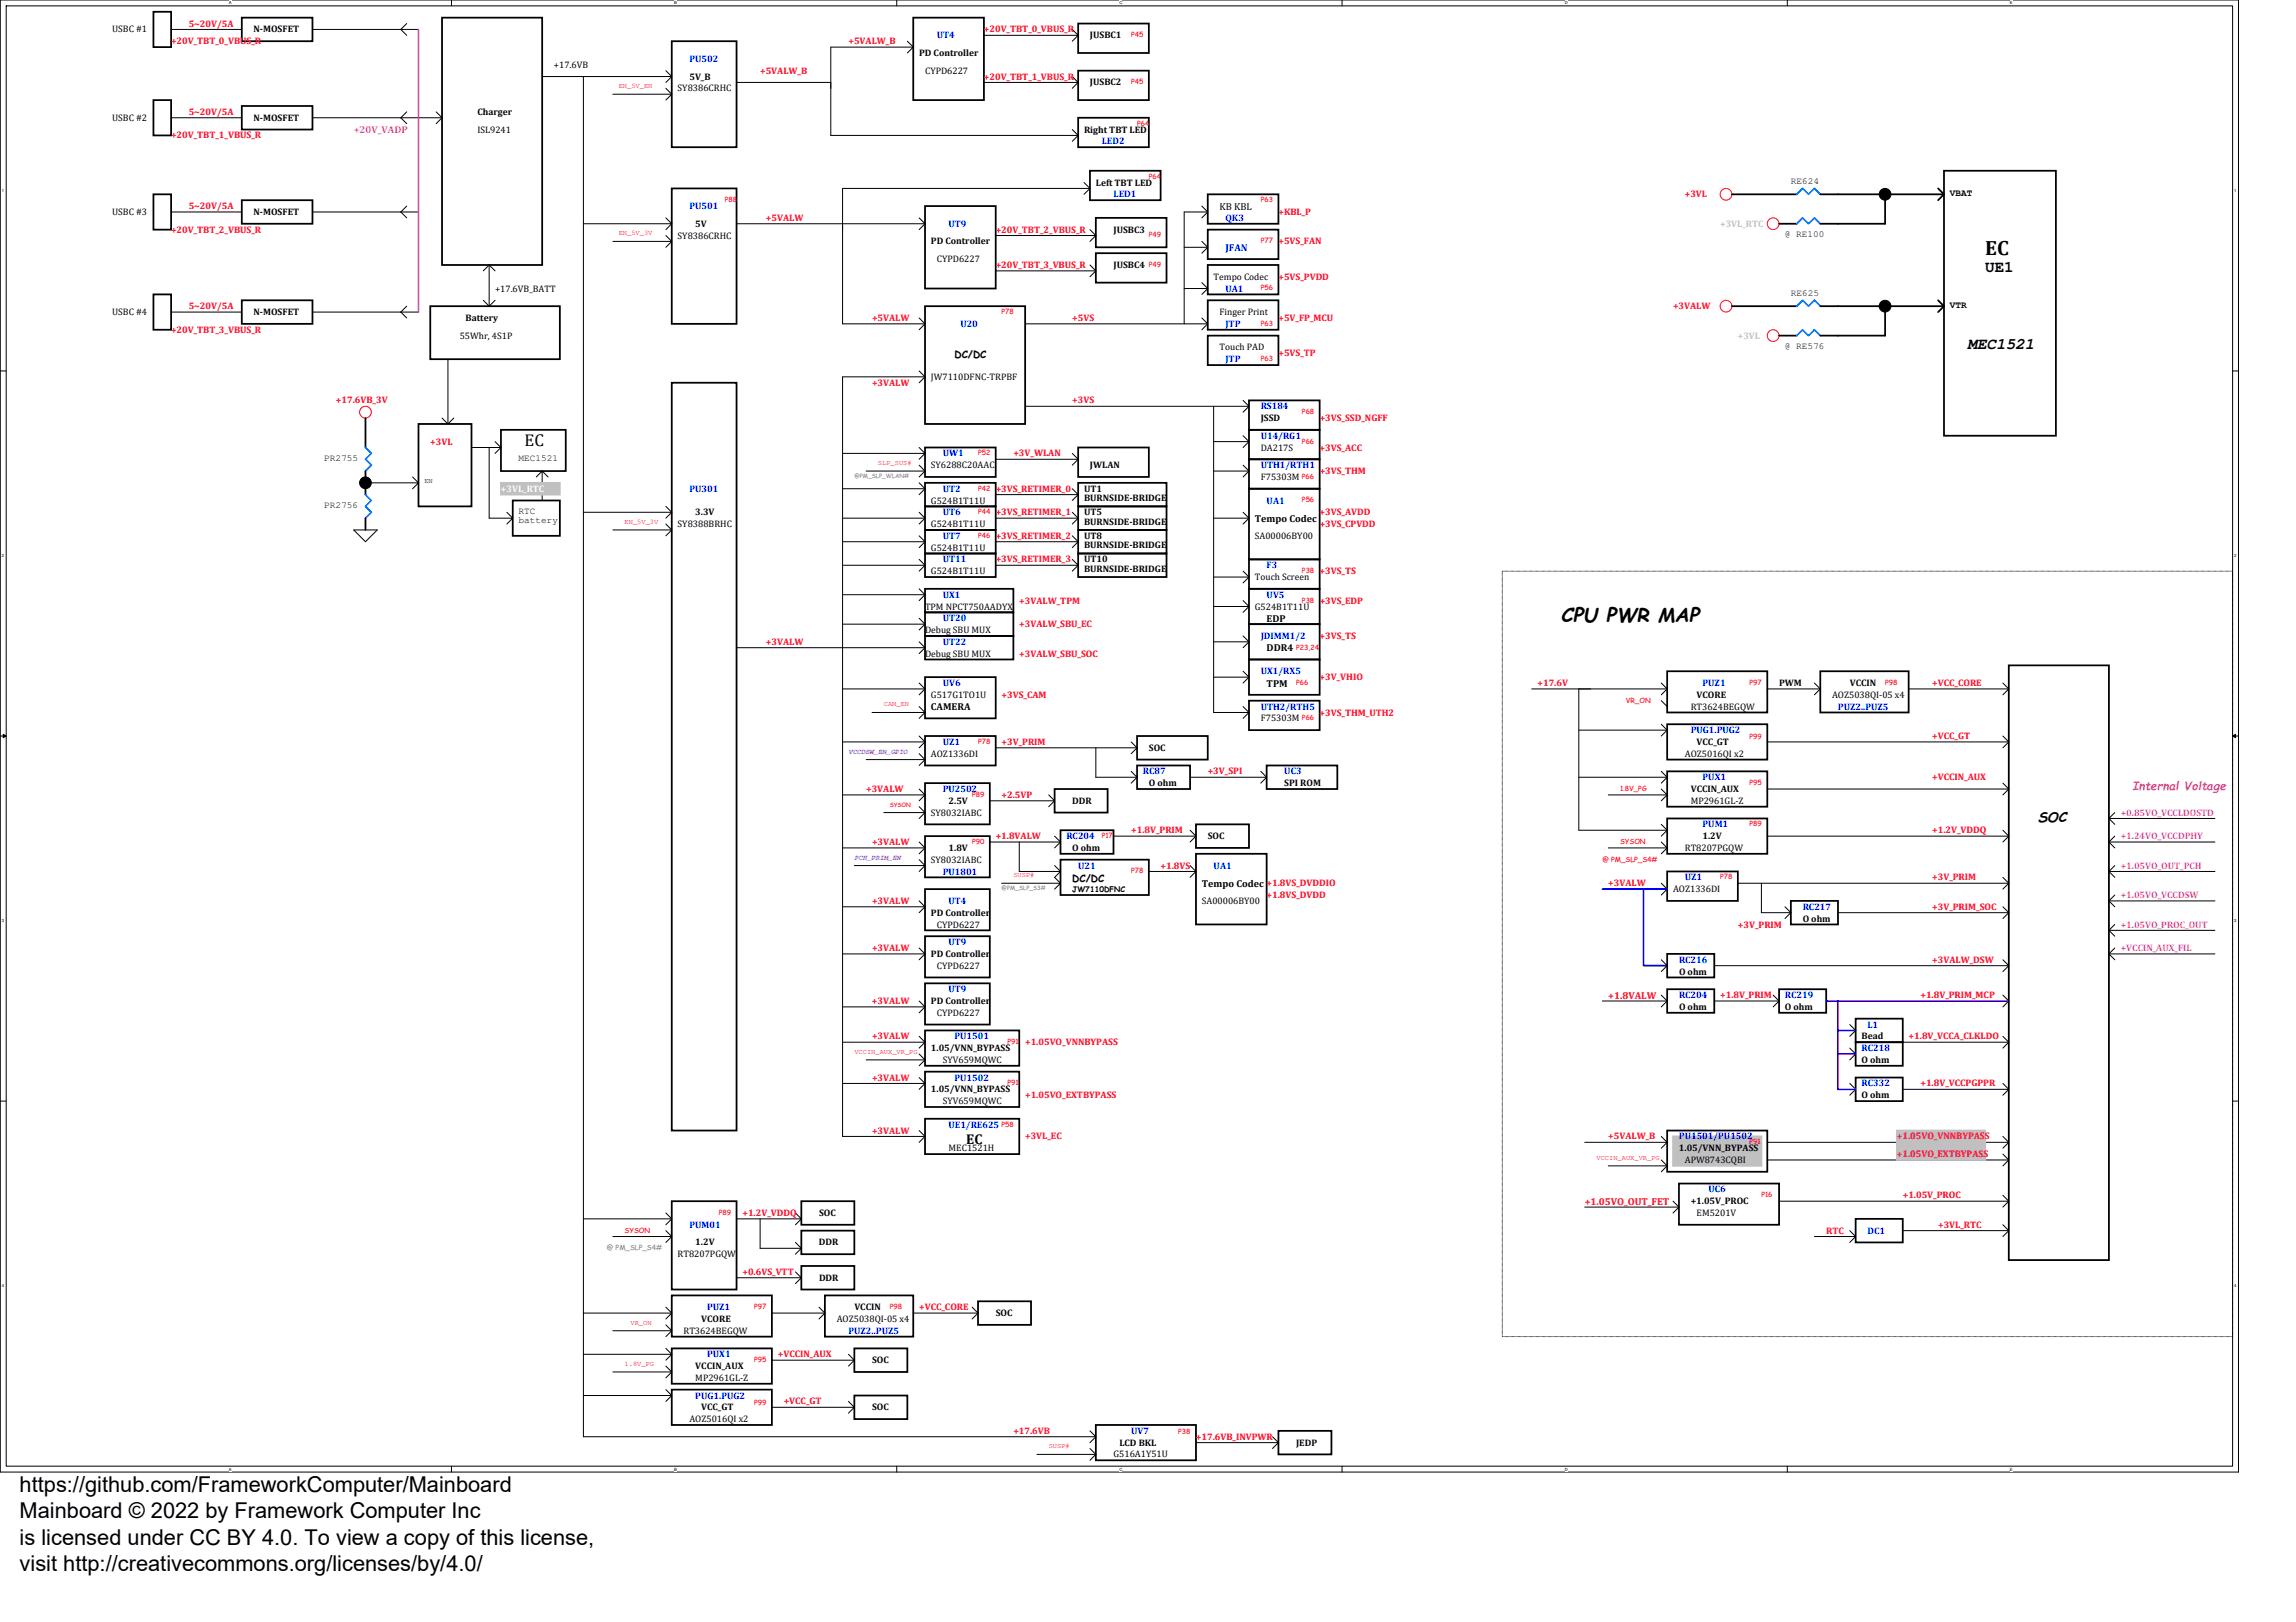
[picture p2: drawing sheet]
<svg xmlns="http://www.w3.org/2000/svg" width="297mm" height="210mm" viewBox="0 0 297 210" stroke-linecap="round" stroke-linejoin="round" font-family="sans-serif">
<defs><g id="words">
<g font-size="2.8">
<text x="2.5" y="193.1">https://github.com/FrameworkComputer/Mainboard</text>
<text x="2.5" y="196.5">Mainboard © 2022 by Framework Computer Inc</text>
<text x="2.5" y="203.3">visit http://creativecommons.org/licenses/by/4.0/</text>
<text x="2.5" y="199.9">is licensed under CC BY 4.0. To view a copy of this license,</text>
</g>
<text font-size="2.7" x="256.8" y="33">EC</text>
<text font-size="2.5" x="202" y="80.5">CPU PWR MAP</text>
<text font-size="2.2" x="67.9" y="57.7">EC</text>
<g font-size="2.1">
<text x="256.8" y="35.2">UE1</text>
<text x="254.6" y="45.1">MEC1521</text>
</g>
<g font-size="1.8">
<text x="263.7" y="106.3">SOC</text>
<text x="125" y="148">EC</text>
</g>
<text font-size="1.5" fill="#f0f" x="275.9" y="102.3">Internal Voltage</text>
<text font-size="1.3" fill="#f0f" x="45.8" y="17.2">+20V_VADP</text>
<g font-size="1.3">
<text x="157.8" y="27.1">KB KBL</text>
<text x="123.5" y="46.4">DC/DC</text>
<text x="162.3" y="67.5">Tempo Codec</text>
<text x="163.9" y="80.5">EDP</text>
<text x="163.9" y="88.9">TPM</text>
<text x="163.9" y="84.3">DDR4</text>
<text x="120.4" y="91.9">CAMERA</text>
<text x="138.7" y="114.2">DC/DC</text>
<text x="155.5" y="114.8">Tempo Codec</text>
</g>
<text font-size="1.3" fill="#00f" x="158.5" y="32.5">JFAN</text>
<g font-size="1.3" fill="#f00">
<text x="208.1" y="129.2">+1.8VALW</text>
<text x="205" y="155.9">+1.05VO_OUT_FET</text>
</g>
<g font-size="1.2">
<text x="14.5" y="4.2">USBC #1</text>
<text x="32.8" y="4.2">N-MOSFET</text>
<text x="141" y="5">JUSBC1</text>
<text x="71.7" y="8.8">+17.6VB</text>
<text x="87.7" y="11.8">SY8386CRHC</text>
<text x="89.2" y="10.3">5V_B</text>
<text x="118.9" y="7.3">PD Controller</text>
<text x="119.7" y="9.5">CYPD6227</text>
<text x="141" y="11.1">JUSBC2</text>
<text x="14.5" y="15.6">USBC #2</text>
<text x="32.8" y="15.6">N-MOSFET</text>
<text x="61.8" y="14.9">Charger</text>
<text x="61.8" y="17.2">ISL9241</text>
<text x="140.2" y="17.2">Right TBT LED</text>
<text x="231.7" y="23.8">RE624</text>
<text x="14.5" y="27.8">USBC #3</text>
<text x="32.8" y="27.8">N-MOSFET</text>
<text x="90" y="29.3">5V</text>
<text x="141.8" y="24">Left TBT LED</text>
<text x="252.3" y="25.4">VBAT</text>
<text x="87.7" y="30.9">SY8386CRHC</text>
<text x="120.4" y="31.6">PD Controller</text>
<text x="121.2" y="33.9">CYPD6227</text>
<text x="144.1" y="34.7">JUSBC4</text>
<text x="144.1" y="30.1">JUSBC3</text>
<text x="230.9" y="30.7">@ RE100</text>
<text x="14.5" y="40.8">USBC #4</text>
<text x="32.8" y="40.8">N-MOSFET</text>
<text x="60.2" y="41.5">Battery</text>
<text x="64" y="37.7">+17.6VB_BATT</text>
<text x="157" y="36.2">Tempo Codec</text>
<text x="157.8" y="40.8">Finger Print</text>
<text x="231.7" y="38.3">RE625</text>
<text x="252.3" y="39.9">VTR</text>
<text x="59.5" y="43.8">55Whr, 4S1P</text>
<text x="157.8" y="45.4">Touch PAD</text>
<text x="230.9" y="45.2">@ RE576</text>
<text x="120.4" y="49.2">JW7110DFNC-TRPBF</text>
<text x="41.9" y="59.7">PR2755</text>
<text x="67.1" y="59.7">MEC1521</text>
<text x="163.1" y="54.5">JSSD</text>
<text x="163.1" y="58.3">DA217S</text>
<text x="41.9" y="65.7">PR2756</text>
<text x="120.4" y="60.6">SY6288C20AAC</text>
<text x="120.4" y="65.2">G524B1T11U</text>
<text x="140.2" y="63.6">UT1</text>
<text x="140.2" y="64.9">BURNSIDE-BRIDGE</text>
<text x="141" y="60.6">JWLAN</text>
<text x="163.1" y="62.1">F75303M</text>
<text x="67.1" y="66.5">RTC</text>
<text x="67.1" y="67.7">battery</text>
<text x="87.7" y="68.2">SY8388BRHC</text>
<text x="90" y="66.7">3.3V</text>
<text x="120.4" y="71.3">G524B1T11U</text>
<text x="120.4" y="68.2">G524B1T11U</text>
<text x="140.2" y="66.7">UT5</text>
<text x="140.2" y="67.9">BURNSIDE-BRIDGE</text>
<text x="140.2" y="69.7">UT8</text>
<text x="140.2" y="71">BURNSIDE-BRIDGE</text>
<text x="162.3" y="69.7">SA00006BY00</text>
<text x="120.4" y="74.3">G524B1T11U</text>
<text x="140.2" y="72.8">UT10</text>
<text x="140.2" y="74">BURNSIDE-BRIDGE</text>
<text x="162.3" y="75.1">Touch Screen</text>
<text x="119.7" y="81.9">Debug SBU MUX</text>
<text x="119.7" y="78.9">TPM NPCT750AADYX</text>
<text x="162.3" y="78.9">G524B1T11U</text>
<text x="119.7" y="85">Debug SBU MUX</text>
<text x="230.2" y="88.8">PWM</text>
<text x="239.3" y="88.8">VCCIN</text>
<text x="120.4" y="90.3">G517G1TO1U</text>
<text x="163.1" y="93.4">F75303M</text>
<text x="218.7" y="91.8">RT3624BEGQW</text>
<text x="219.5" y="90.3">VCORE</text>
<text x="237" y="90.3">AOZ5038QI-05 x4</text>
<text x="120.4" y="97.9">AOZ1336DI</text>
<text x="148.6" y="97.2">SOC</text>
<text x="148.6" y="101.7">O ohm</text>
<text x="166.2" y="101.7">SPI ROM</text>
<text x="218" y="97.9">AOZ5016QI x2</text>
<text x="219.5" y="96.4">VCC_GT</text>
<text x="120.4" y="105.5">SY8032IABC</text>
<text x="122.7" y="104">2.5V</text>
<text x="138.7" y="104">DDR</text>
<text x="218.7" y="104">MP2961GL-Z</text>
<text x="218.7" y="102.5">VCCIN_AUX</text>
<text x="120.4" y="111.6">SY8032IABC</text>
<text x="122.7" y="110.1">1.8V</text>
<text x="138.7" y="110.1">O ohm</text>
<text x="156.2" y="108.6">SOC</text>
<text x="218" y="110.1">RT8207PGQW</text>
<text x="220.3" y="108.6">1.2V</text>
<text x="120.4" y="118.5">PD Controller</text>
<text x="155.5" y="117">SA00006BY00</text>
<text x="216.4" y="115.5">AOZ1336DI</text>
<text x="233.2" y="119.3">O ohm</text>
<text x="120.4" y="123.8">PD Controller</text>
<text x="121.2" y="125.4">CYPD6227</text>
<text x="121.2" y="120">CYPD6227</text>
<text x="120.4" y="129.9">PD Controller</text>
<text x="121.2" y="131.5">CYPD6227</text>
<text x="217.2" y="126.1">O ohm</text>
<text x="217.2" y="130.7">O ohm</text>
<text x="230.9" y="130.7">O ohm</text>
<text x="120.4" y="136">1.05/VNN_BYPASS</text>
<text x="122" y="137.6">SYV659MQWC</text>
<text x="240.8" y="134.5">Bead</text>
<text x="240.8" y="137.6">O ohm</text>
<text x="120.4" y="141.4">1.05/VNN_BYPASS</text>
<text x="122" y="142.9">SYV659MQWC</text>
<text x="240.8" y="142.1">O ohm</text>
<text x="122.7" y="149">MEC1521H</text>
<text x="217.2" y="149">1.05/VNN_BYPASS</text>
<text x="218" y="150.5">APW8743CQBI</text>
<text x="218.7" y="155.8">+1.05V_PROC</text>
<text x="90" y="161.2">1.2V</text>
<text x="106" y="161.2">DDR</text>
<text x="106" y="157.4">SOC</text>
<text x="219.5" y="157.4">EM5201V</text>
<text x="87.7" y="162.7">RT8207PGQW</text>
<text x="106" y="165.7">DDR</text>
<text x="88.4" y="172.6">RT3624BEGQW</text>
<text x="90.7" y="171.1">VCORE</text>
<text x="108.2" y="171.1">AOZ5038QI-05 x4</text>
<text x="110.5" y="169.6">VCCIN</text>
<text x="128.8" y="170.3">SOC</text>
<text x="90" y="177.2">VCCIN_AUX</text>
<text x="90" y="178.7">MP2961GL-Z</text>
<text x="112.8" y="176.4">SOC</text>
<text x="89.2" y="184">AOZ5016QI x2</text>
<text x="90.7" y="182.5">VCC_GT</text>
<text x="112.8" y="182.5">SOC</text>
<text x="144.1" y="188.6">G516A1Y51U</text>
<text x="144.8" y="187.1">LCD BKL</text>
<text x="167.7" y="187.1">JEDP</text>
</g>
<g font-size="1.2" fill="#f00">
<text x="22.1" y="5.7">+20V_TBT_0_VBUS_R</text>
<text x="24.4" y="3.4">5~20V/5A</text>
<text x="109.8" y="5.7">+5VALW_B</text>
<text x="127.3" y="4.2">+20V_TBT_0_VBUS_R</text>
<text x="98.3" y="9.5">+5VALW_B</text>
<text x="127.3" y="10.3">+20V_TBT_1_VBUS_R</text>
<text x="22.1" y="17.9">+20V_TBT_1_VBUS_R</text>
<text x="24.4" y="14.9">5~20V/5A</text>
<text x="24.4" y="27.1">5~20V/5A</text>
<text x="99.1" y="28.6">+5VALW</text>
<text x="165.4" y="27.8">+KBL_P</text>
<text x="218" y="25.5">+3VL</text>
<text x="22.1" y="30.1">+20V_TBT_2_VBUS_R</text>
<text x="128.8" y="34.7">+20V_TBT_3_VBUS_R</text>
<text x="128.8" y="30.1">+20V_TBT_2_VBUS_R</text>
<text x="165.4" y="31.6">+5VS_FAN</text>
<text x="24.4" y="40">5~20V/5A</text>
<text x="112.8" y="41.5">+5VALW</text>
<text x="138.7" y="41.5">+5VS</text>
<text x="165.4" y="36.2">+5VS_PVDD</text>
<text x="165.4" y="41.5">+5V_FP_MCU</text>
<text x="216.4" y="40">+3VALW</text>
<text x="22.1" y="43.1">+20V_TBT_3_VBUS_R</text>
<text x="165.4" y="46.1">+5VS_TP</text>
<text x="43.5" y="52.2">+17.6VB_3V</text>
<text x="112.8" y="49.9">+3VALW</text>
<text x="138.7" y="52.2">+3VS</text>
<text x="55.7" y="57.5">+3VL</text>
<text x="131.1" y="59.1">+3V_WLAN</text>
<text x="170.7" y="58.3">+3VS_ACC</text>
<text x="170.7" y="54.5">+3VS_SSD_NGFF</text>
<text x="128.8" y="63.6">+3VS_RETIMER_0</text>
<text x="170.7" y="61.4">+3VS_THM</text>
<text x="128.8" y="69.7">+3VS_RETIMER_2</text>
<text x="128.8" y="66.7">+3VS_RETIMER_1</text>
<text x="170.7" y="66.7">+3VS_AVDD</text>
<text x="170.7" y="68.2">+3VS_CPVDD</text>
<text x="128.8" y="72.8">+3VS_RETIMER_3</text>
<text x="170.7" y="74.3">+3VS_TS</text>
<text x="99.1" y="83.5">+3VALW</text>
<text x="131.9" y="78.1">+3VALW_TPM</text>
<text x="131.9" y="81.2">+3VALW_SBU_EC</text>
<text x="170.7" y="82.7">+3VS_TS</text>
<text x="170.7" y="78.1">+3VS_EDP</text>
<text x="131.9" y="85">+3VALW_SBU_SOC</text>
<text x="170.7" y="88">+3V_VHIO</text>
<text x="198.9" y="88.8">+17.6V</text>
<text x="250" y="88.8">+VCC_CORE</text>
<text x="129.6" y="90.3">+3VS_CAM</text>
<text x="170.7" y="92.6">+3VS_THM_UTH2</text>
<text x="250" y="95.6">+VCC_GT</text>
<text x="129.6" y="96.4">+3V_PRIM</text>
<text x="156.2" y="100.2">+3V_SPI</text>
<text x="250" y="101">+VCCIN_AUX</text>
<text x="112.1" y="102.5">+3VALW</text>
<text x="129.6" y="103.3">+2.5VP</text>
<text x="146.3" y="107.8">+1.8V_PRIM</text>
<text x="250" y="107.8">+1.2V_VDDQ</text>
<text x="112.8" y="109.4">+3VALW</text>
<text x="128.8" y="108.6">+1.8VALW</text>
<text x="150.2" y="112.4">+1.8VS</text>
<text x="250" y="113.9">+3V_PRIM</text>
<text x="112.8" y="117">+3VALW</text>
<text x="163.9" y="114.7">+1.8VS_DVDDIO</text>
<text x="163.9" y="116.2">+1.8VS_DVDD</text>
<text x="208.1" y="114.7">+3VALW</text>
<text x="250" y="117.7">+3V_PRIM_SOC</text>
<text x="112.8" y="123.1">+3VALW</text>
<text x="224.8" y="120">+3V_PRIM</text>
<text x="250" y="124.6">+3VALW_DSW</text>
<text x="112.8" y="129.9">+3VALW</text>
<text x="222.5" y="129.2">+1.8V_PRIM</text>
<text x="248.5" y="129.2">+1.8V_PRIM_MCP</text>
<text x="112.8" y="134.5">+3VALW</text>
<text x="132.6" y="135.3">+1.05VO_VNNBYPASS</text>
<text x="246.9" y="134.5">+1.8V_VCCA_CLKLDO</text>
<text x="112.8" y="139.8">+3VALW</text>
<text x="132.6" y="142.1">+1.05VO_EXTBYPASS</text>
<text x="248.5" y="140.6">+1.8V_VCCPGPPR</text>
<text x="112.8" y="146.7">+3VALW</text>
<text x="132.6" y="147.5">+3VL_EC</text>
<text x="208.1" y="147.5">+5VALW_B</text>
<text x="245.4" y="149.7">+1.05VO_EXTBYPASS</text>
<text x="245.4" y="147.5">+1.05VO_VNNBYPASS</text>
<text x="246.2" y="155.1">+1.05V_PROC</text>
<text x="96.1" y="157.4">+1.2V_VDDQ</text>
<text x="236.3" y="159.7">RTC</text>
<text x="250.7" y="158.9">+3VL_RTC</text>
<text x="96.1" y="165">+0.6VS_VTT</text>
<text x="118.9" y="169.6">+VCC_CORE</text>
<text x="100.6" y="175.7">+VCCIN_AUX</text>
<text x="101.4" y="181.8">+VCC_GT</text>
<text x="131.1" y="185.6">+17.6VB</text>
<text x="154.7" y="186.3">+17.6VB_INVPWR</text>
</g>
<g font-size="1.2" fill="#00f">
<text x="121.2" y="5">UT4</text>
<text x="89.2" y="8">PU502</text>
<text x="142.5" y="18.7">LED2</text>
<text x="89.2" y="27.1">PU501</text>
<text x="122.7" y="29.3">UT9</text>
<text x="144.1" y="25.5">LED1</text>
<text x="158.5" y="28.6">QK3</text>
<text x="158.5" y="37.7">UA1</text>
<text x="124.2" y="42.3">U20</text>
<text x="158.5" y="46.9">JTP</text>
<text x="158.5" y="42.3">JTP</text>
<text x="163.1" y="53">RS184</text>
<text x="122" y="59.1">UW1</text>
<text x="163.1" y="56.8">U14/RG1</text>
<text x="89.2" y="63.6">PU301</text>
<text x="122" y="63.6">UT2</text>
<text x="163.1" y="60.6">UTH1/RTH1</text>
<text x="163.9" y="65.2">UA1</text>
<text x="122" y="69.7">UT7</text>
<text x="122" y="66.7">UT6</text>
<text x="122" y="72.8">UT11</text>
<text x="122" y="77.4">UX1</text>
<text x="163.9" y="73.5">F3</text>
<text x="163.9" y="77.4">UV5</text>
<text x="122" y="80.4">UT20</text>
<text x="122" y="83.5">UT22</text>
<text x="163.1" y="82.7">JDIMM1/2</text>
<text x="122" y="88.8">UV6</text>
<text x="163.1" y="87.3">UX1/RX5</text>
<text x="220.3" y="88.8">PUZ1</text>
<text x="163.1" y="91.8">UTH2/RTH5</text>
<text x="218.7" y="94.9">PUG1.PUG2</text>
<text x="237.8" y="91.8">PUZ2..PUZ5</text>
<text x="122" y="96.4">UZ1</text>
<text x="147.9" y="100.2">RC87</text>
<text x="166.2" y="100.2">UC3</text>
<text x="220.3" y="101">PUX1</text>
<text x="122" y="102.5">PU2502</text>
<text x="220.3" y="107.1">PUM1</text>
<text x="122" y="113.2">PU1801</text>
<text x="138" y="108.6">RC204</text>
<text x="139.5" y="112.4">U21</text>
<text x="157" y="112.4">UA1</text>
<text x="218" y="113.9">UZ1</text>
<text x="122.7" y="117">UT4</text>
<text x="233.2" y="117.7">RC217</text>
<text x="122.7" y="122.3">UT9</text>
<text x="217.2" y="124.6">RC216</text>
<text x="122.7" y="128.4">UT9</text>
<text x="217.2" y="129.2">RC204</text>
<text x="230.9" y="129.2">RC219</text>
<text x="123.5" y="134.5">PU1501</text>
<text x="240.8" y="136">RC218</text>
<text x="241.6" y="133">L1</text>
<text x="123.5" y="139.8">PU1502</text>
<text x="240.8" y="140.6">RC332</text>
<text x="122.7" y="145.9">UE1/RE625</text>
<text x="217.2" y="147.5">PU1501/PU1502</text>
<text x="221" y="154.3">UC6</text>
<text x="89.2" y="158.9">PUM01</text>
<text x="241.6" y="159.7">DC1</text>
<text x="91.5" y="169.6">PUZ1</text>
<text x="109.8" y="172.6">PUZ2..PUZ5</text>
<text x="91.5" y="175.7">PUX1</text>
<text x="90" y="181">PUG1.PUG2</text>
<text x="146.3" y="185.6">UV7</text>
</g>
<g font-size="1.2" fill="#c0c0c0">
<text x="222.5" y="29.3">+3VL_RTC</text>
<text x="224.8" y="43.8">+3VL</text>
</g>
<text font-size="1.2" fill="#fff" x="64.8" y="63.6">+3VL_RTC</text>
<g font-size="1.2" fill="#f0f">
<text x="274.4" y="105.5">+0.85VO_VCCLDOSTD</text>
<text x="274.4" y="108.6">+1.24VO_VCCDPHY</text>
<text x="274.4" y="112.4">+1.05VO_OUT_PCH</text>
<text x="274.4" y="116.2">+1.05VO_VCCDSW</text>
<text x="274.4" y="120">+1.05VO_PROC_OUT</text>
<text x="274.4" y="123.1">+VCCIN_AUX_FIL</text>
</g>
<text font-size="1" x="138.7" y="115.4">JW7110DFNC</text>
<g font-size=".9" fill="#f00">
<text x="146.3" y="4.8">P45</text>
<text x="80" y="11.4">EN_5V_EN</text>
<text x="146.3" y="10.9">P45</text>
<text x="147.1" y="16.2">P64</text>
<text x="148.6" y="23.1">P64</text>
<text x="93.8" y="26.2">P88</text>
<text x="163.1" y="26.2">P63</text>
<text x="80" y="30.4">EN_5V_3V</text>
<text x="148.6" y="34.5">P49</text>
<text x="148.6" y="30.7">P49</text>
<text x="163.1" y="31.5">P77</text>
<text x="129.6" y="40.6">P78</text>
<text x="163.1" y="37.6">P56</text>
<text x="163.1" y="42.2">P63</text>
<text x="163.1" y="46.7">P63</text>
<text x="168.4" y="53.6">P68</text>
<text x="126.5" y="58.9">P52</text>
<text x="168.4" y="57.4">P66</text>
<text x="113.6" y="60.2">SLP_SUS#</text>
<text x="126.5" y="63.5">P42</text>
<text x="168.4" y="62">P66</text>
<text x="168.4" y="65">P56</text>
<text x="80.8" y="67.8">EN_5V_3V</text>
<text x="126.5" y="66.5">P44</text>
<text x="126.5" y="69.6">P46</text>
<text x="168.4" y="78">P38</text>
<text x="168.4" y="74.2">P38</text>
<text x="167.7" y="84.1">P23,24</text>
<text x="167.7" y="88.6">P66</text>
<text x="226.4" y="88.6">P97</text>
<text x="243.9" y="88.6">P98</text>
<text x="114.3" y="91.4">CAM_EN</text>
<text x="168.4" y="93.2">P66</text>
<text x="210.4" y="90.9">VR_ON</text>
<text x="226.4" y="95.7">P99</text>
<text x="126.5" y="96.3">P78</text>
<text x="226.4" y="101.6">P95</text>
<text x="125.8" y="103.1">P89</text>
<text x="209.6" y="102.4">1.8V_PG</text>
<text x="226.4" y="106.9">P89</text>
<text x="125.8" y="109.2">P90</text>
<text x="131.1" y="113.5">SUSP#</text>
<text x="142.5" y="108.5">P17</text>
<text x="146.3" y="113">P78</text>
<text x="207.3" y="111.5">@ PM_SLP_S4#</text>
<text x="209.6" y="109.2">SYSON</text>
<text x="222.5" y="113.8">P78</text>
<text x="110.5" y="136.4">VCCIN_AUX_VR_PG</text>
<text x="130.3" y="135.1">P91</text>
<text x="130.3" y="140.5">P91</text>
<text x="129.6" y="145.8">P58</text>
<text x="226.4" y="148.1">P91</text>
<text x="206.5" y="150.1">VCCIN_AUX_VR_PG</text>
<text x="227.9" y="154.9">P16</text>
<text x="80.8" y="159.5">SYSON</text>
<text x="93" y="157.2">P89</text>
<text x="81.6" y="171.4">VR_ON</text>
<text x="97.6" y="169.4">P97</text>
<text x="115.1" y="169.4">P98</text>
<text x="80.8" y="176.8">1.8V_PG</text>
<text x="97.6" y="176.3">P95</text>
<text x="97.6" y="181.8">P99</text>
<text x="152.4" y="185.6">P38</text>
<text x="135.7" y="187.4">SUSP#</text>
</g>
<text font-size=".9" x="54.9" y="62.5">EN</text>
<g font-size=".9" fill="#8000ff">
<text x="109.8" y="97.6">VCCDSW_EN_GPIO</text>
<text x="110.5" y="111.3">PCH_PRIM_EN</text>
</g>
<text font-size=".9" fill="#808080" x="78.5" y="161.8">@ PM_SLP_S4#</text>
<g font-size=".8" fill="#808080">
<text x="110.5" y="61.8">@PM_SLP_WLAN#</text>
<text x="129.6" y="115.1">@PM_SLP_S3#</text>
</g>
<text font-size=".8" fill="#f00" x="115.1" y="104.5">SYSON</text>
<g font-size=".5">
<text x="29.6" y=".6">A</text>
<text x="87.2" y=".6">B</text>
<text x="144.8" y=".6">C</text>
<text x="202.4" y=".6">D</text>
<text x="260" y=".6">E</text>
<text x=".2" y="24.9">1</text>
<text x="289" y="24.9">1</text>
<text x=".2" y="72.1">2</text>
<text x="289" y="72.1">2</text>
<text x=".2" y="119.4">3</text>
<text x="289" y="119.4">3</text>
<text x=".2" y="166.6">4</text>
<text x="289" y="166.6">4</text>
<text x="29.6" y="190.3">A</text>
<text x="87.2" y="190.3">B</text>
<text x="144.8" y="190.3">C</text>
<text x="202.4" y="190.3">D</text>
<text x="260" y="190.3">E</text>
</g>
</g></defs>
<path d="M0 0h289.6v190.5h-289.6zM.8 .8h288v188.9h-288z" fill="none" stroke="#000" stroke-width=".13"/>
<g fill="#fff">
<path d="M29.6 .1h.4v.6h-.4z"/>
<path d="M29.6 189.8h.4v.6h-.4z"/>
</g>
<path d="M58.4 0v.8M58.4 189.7v.8" fill="none" stroke="#000" stroke-width=".13"/>
<g fill="#fff">
<path d="M87.2 .1h.4v.6h-.4z"/>
<path d="M87.2 189.8h.4v.6h-.4z"/>
</g>
<path d="M116 0v.8M116 189.7v.8" fill="none" stroke="#000" stroke-width=".13"/>
<g fill="#fff">
<path d="M144.8 .1h.4v.6h-.4z"/>
<path d="M144.8 189.8h.4v.6h-.4z"/>
</g>
<path d="M173.6 0v.8M173.6 189.7v.8" fill="none" stroke="#000" stroke-width=".13"/>
<g fill="#fff">
<path d="M202.4 .1h.4v.6h-.4z"/>
<path d="M202.4 189.8h.4v.6h-.4z"/>
</g>
<path d="M231.2 0v.8M231.2 189.7v.8" fill="none" stroke="#000" stroke-width=".13"/>
<g fill="#fff">
<path d="M260 .1h.4v.6h-.4z"/>
<path d="M260 189.8h.4v.6h-.4z"/>
<path d="M.2 24.4h.3v.6h-.3z"/>
<path d="M289 24.4h.3v.6h-.3z"/>
<path d="M.2 71.6h.3v.6h-.3z"/>
<path d="M289 71.6h.3v.6h-.3z"/>
</g>
<path d="M0 48h.8M288.8 48h.8" fill="none" stroke="#000" stroke-width=".13"/>
<g fill="#fff">
<path d="M.2 118.9h.3v.6h-.3z"/>
<path d="M289 118.9h.3v.6h-.3z"/>
</g>
<path d="M0 95.2h.8M.4 95l.4 .2-.4 .3zM288.8 95.2l.4-.2v.5zM288.8 95.2h.8" fill="none" stroke="#000" stroke-width=".13"/>
<path d="M.4 95l.4 .2-.4 .3zM288.8 95.2l.4-.2v.5z" fill="#000"/>
<g fill="#fff">
<path d="M.2 166.1h.3v.6h-.3z"/>
<path d="M289 166.1h.3v.6h-.3z"/>
</g>
<g fill="none" stroke="#000" stroke-width=".13">
<path d="M51.9 3.8l.7 .8M51.9 15.2l.7 .8M51.9 15.2h5.3M51.9 3.8h2.2M52.6 3l-.7 .8M52.6 14.5l-.7 .7M56.4 14.5l.8 .7M57.2 15.2l-.8 .8M75.5 9.9v176M51.9 27.4l.7 .8M51.9 27.4h2.2M52.6 26.7l-.7 .7"/>
<path d="M52.6 39.6l-.7 .8M62.5 38.9l.8 .7M63.3 34.3l-.8 .8M63.3 34.3l.7 .8M63.3 34.3v5.3M64 38.9l-.7 .7M51.9 40.4l.7 .7M51.9 40.4h2.2M57.2 54.1l.8 .8M58 46.5v8.4M58.7 54.1l-.7 .8M61 57.9h3.8"/>
<path d="M63.3 57.9v9.2h3l-.7 .7M64 57.1l.8 .8M64.8 57.9l-.8 .8M65.6 66.3l.7 .8M69.4 61.7l.7-.7v3.8M70.1 61l.8 .7M194.3 73.9h94.5v99.1h-94.5zM198.2 89.2h7.6M204.3 94.5h11.4M214.9 88.4l.8 .8M214.9 90.7l.8 .7M214.9 93.7l.8 .8"/>
<path d="M214.9 99.8l.8 .8M215.7 89.2h-11.4v18.2h11.4M215.7 89.2l-.8 .7M215.7 94.5l-.8 .7M228.6 96h31.3M228.6 89.2h6.9M234.7 88.4l.8 .8M235.5 89.2l-.8 .7M246.9 89.2h13M259.1 88.4l.8 .8M259.1 95.2l.8 .8M259.9 89.2l-.8 .7"/>
<path d="M259.9 96l-.8 .8M204.3 100.6h11.4M208.1 102.9h7.6M208.1 109.7h7.6M214.9 102.1l.8 .8M214.9 106.7l.8 .7M214.9 109l.8 .7M214.9 114.3l.8 .8-.8 .7M215.7 100.6l-.8 .7M215.7 102.9l-.8 .7M215.7 107.4l-.8 .8M215.7 109.7l-.8 .8"/>
<path d="M224.8 114.3h35.1M227.9 114.3v3.8h3.8M228.6 102.1h31.3M228.6 108.2h31.3M230.9 117.3l.8 .8M231.7 118.1l-.8 .8M237.8 118.1h22.1M259.1 101.3l.8 .8M259.1 107.4l.8 .8M259.1 113.5l.8 .8M259.1 117.3l.8 .8M259.9 102.1l-.8 .8"/>
<path d="M259.9 108.2l-.8 .8M259.9 114.3l-.8 .8M259.9 118.1l-.8 .8M272.8 105.9l.8 .8M272.8 109l.8 .7M272.8 112.8l.8 .7M272.8 116.6l.8 .7M272.8 105.9h13.7M272.8 109h13.7M272.8 112.8h13.7M272.8 116.6h13.7M273.6 105.2l-.8 .7"/>
<path d="M273.6 108.2l-.8 .8M273.6 112l-.8 .8M273.6 115.8l-.8 .8M273.6 119.6l-.8 .8M207.3 129.5h8.4M214.9 124.2l.8 .8-.8 .7M214.9 128.8l.8 .7M215.7 129.5l-.8 .8M221.8 129.5h8.4M221.8 125h38.1M229.4 128.8l.8 .7M230.2 129.5l-.8 .8"/>
<path d="M239.3 132.6l.8 .7-.8 .8M239.3 135.6l.8 .8-.8 .8M246.2 134.9h13.7M259.1 124.2l.8 .8M259.1 128.8l.8 .7-.8 .8M259.1 134.1l.8 .8M259.9 125l-.8 .7M259.9 134.9l-.8 .7M272.8 120.4l.8 .8M272.8 123.4l.8 .8M272.8 120.4h13.7M272.8 123.4h13.7"/>
<path d="M273.6 122.7l-.8 .7M0 142.5h.8M205 147.8h10.7M205 156.2h12.2M208.1 150.9h7.6M214.9 147.1l.8 .7M214.9 150.1l.8 .8M215.7 147.8l-.8 .8M215.7 150.9l-.8 .7M216.4 155.4l.8 .8M217.2 156.2l-.8 .8M228.6 147.8h31.3"/>
<path d="M228.6 150.1h31.3M230.2 155.4h29.7M239.3 140.2l.8 .8-.8 .7M239.3 159.3l.8 .7M246.2 141h13.7M246.2 159.3h13.7M259.1 140.2l.8 .8M259.1 147.1l.8 .7M259.1 149.4l.8 .7M259.1 154.7l.8 .7M259.1 158.5l.8 .8M259.9 141l-.8 .7"/>
<path d="M259.9 147.8l-.8 .8M259.9 150.1l-.8 .8M259.9 155.4l-.8 .8M259.9 159.3l-.8 .7M288.8 142.5h.8M234.7 160h5.4M240.1 160l-.8 .8"/>
</g>
<g fill="none" stroke="#000" stroke-width=".23">
<path d="M57.2 2.3h12.9v32h-12.9zM55.7 39.6h16.7v6.9h-16.7zM54.1 54.9h6.9v10.6h-6.9zM64.8 55.6h8.4v5.4h-8.4zM66.3 64.8h6.1v4.5h-6.1zM215.7 86.9h12.9v5.3h-12.9zM215.7 93.7h12.9v4.6h-12.9zM215.7 99.8h12.9v4.6h-12.9zM235.5 86.9h11.4v5.3h-11.4zM259.9 86.1h12.9v77h-12.9zM215.7 105.9h12.9v4.6h-12.9zM215.7 112.8h9.1v3.8h-9.1z"/>
<path d="M231.7 116.6h6.1v3h-6.1zM215.7 123.4h6.1v3.1h-6.1zM215.7 128h6.1v3.1h-6.1zM230.2 128h6.1v3.1h-6.1zM240.1 131.8h6.1v3.1h-6.1zM240.1 134.9h6.1v3h-6.1zM240.1 139.4h6.1v3.1h-6.1zM215.7 146.3h12.9v5.3h-12.9zM217.2 153.2h13v5.3h-13zM240.1 157.7h6.1v3.1h-6.1z"/>
</g>
<path d="M207.3 115.1h8.4M212.6 115.1v9.9h3.1" fill="none" stroke="#00f" stroke-width=".23"/>
<path d="M236.3 129.5h23.6M237.8 133.3h2.3M237.8 129.5v6.9h2.3M237.8 136.4v4.6h2.3" fill="none" stroke="#8000ff" stroke-width=".23"/>
<path d="M54.1 3.8v36.6" fill="none" stroke="#f0f" stroke-width=".23"/>
<path d="M216.4 147.1h11.5v3.8h-11.5z" fill-rule="evenodd" fill="#c0c0c0"/>
<path d="M216.4 147.1h11.5v3.8h-11.5z" fill="none" stroke="#c0c0c0" stroke-width=".23"/>
<path d="M245.4 146.3h11.4v3.8h-11.4z" fill-rule="evenodd" fill="#c0c0c0"/>
<path d="M245.4 146.3h11.4v3.8h-11.4z" fill="none" stroke="#c0c0c0" stroke-width=".23"/>
<circle cx="47.3" cy="53.3" r=".76" fill="none" stroke="#f00" stroke-width=".13"/>
<g fill="none" stroke="#000" stroke-width=".23">
<path d="M19.9 1.5h2.2v4.6h-2.2zM19.9 13h2.2v4.5h-2.2zM31.3 13.7h9.1v3.1h-9.1zM31.3 2.3h9.1v3h-9.1zM86.9 5.3h8.4v13.7h-8.4zM118.1 2.3h9.2v10.7h-9.2zM139.5 3h9.1v3.9h-9.1zM139.5 15.2h9.1v3.8h-9.1zM139.5 9.1h9.1v3.9h-9.1zM19.9 38.1h2.2v4.6h-2.2zM19.9 25.1h2.2v4.6h-2.2zM31.3 25.9h9.1v3.1h-9.1z"/>
<path d="M31.3 38.9h9.1v3h-9.1zM86.9 24.4h8.4v17.5h-8.4zM119.7 26.7h9.1v10.6h-9.1zM119.7 39.6h12.9v15.3h-12.9zM141 22.1h9.2v3.8h-9.2zM141.8 32.8h9.1v3.8h-9.1zM141.8 28.2h9.1v3.8h-9.1zM156.2 34.3h9.2v3.8h-9.2zM156.2 38.9h9.2v3.8h-9.2zM156.2 29.7h9.2v3.8h-9.2zM156.2 25.1h9.2v3.9h-9.2zM47.3 54.1v3.8"/>
<path d="M86.9 49.5h8.4v96.8h-8.4zM119.7 57.9h9.1v3.8h-9.1zM139.5 57.9h9.1v3.8h-9.1zM156.2 43.4h9.2v3.8h-9.2zM161.6 51.8h9.1v3.8h-9.1zM161.6 59.4h9.1v3.8h-9.1zM161.6 55.6h9.1v3.8h-9.1zM47.3 61v1.5M47.3 63.2v.8M47.3 67.1v1.5M119.7 65.5h9.1v3.1h-9.1zM119.7 79.2h11.4v3.1h-11.4z"/>
<path d="M119.7 76.2h11.4v3h-11.4zM119.7 62.5h9.1v3h-9.1zM119.7 68.6h9.1v3h-9.1zM119.7 71.6h9.1v3.1h-9.1zM139.5 71.6h11.4v3.1h-11.4zM139.5 65.5h11.4v3.1h-11.4zM139.5 68.6h11.4v3h-11.4zM139.5 62.5h11.4v3h-11.4zM161.6 76.2h9.1v4.6h-9.1zM161.6 72.4h9.1v3.8h-9.1zM161.6 63.2h9.1v9.2h-9.1zM119.7 87.6h9.1v5.4h-9.1z"/>
<path d="M119.7 95.2h9.1v3.9h-9.1zM119.7 82.3h11.4v3h-11.4zM147.1 99.1h6.9v3h-6.9zM147.1 95.2h9.1v3.1h-9.1zM161.6 85.3h9.1v4.6h-9.1zM161.6 80.8h9.1v4.5h-9.1zM161.6 90.7h9.1v3.8h-9.1zM163.9 99.1h9.1v3h-9.1zM119.7 108.2h8.4v5.3h-8.4zM119.7 115.1h8.4v5.3h-8.4zM119.7 101.3h8.4v5.4h-8.4zM136.4 102.1h6.9v3.1h-6.9z"/>
<path d="M137.2 107.4h6.9v3.1h-6.9zM137.2 111.3h11.4v4.5h-11.4zM154.7 110.5h9.2v9.1h-9.2zM154.7 106.7h6.9v3h-6.9zM119.7 121.2h8.4v5.3h-8.4zM119.7 133.3h12.2v4.6h-12.2zM119.7 127.3h8.4v5.3h-8.4zM119.7 138.7h12.2v4.6h-12.2zM86.9 155.4h8.4v11.5h-8.4zM103.7 155.4h6.8v3.1h-6.8zM103.7 159.3h6.8v3h-6.8zM119.7 144.8h12.2v4.6h-12.2z"/>
<path d="M86.9 179.8h13v4.6h-13zM86.9 167.6h13v5.4h-13zM86.9 174.5h13v4.6h-13zM103.7 163.8h6.8v3.1h-6.8zM106.7 167.6h11.4v5.4h-11.4zM110.5 174.5h6.9v3h-6.9zM126.5 168.4h6.9v3h-6.9zM110.5 180.6h6.9v3h-6.9zM141.8 184.4h12.9v4.6h-12.9zM165.4 185.2h6.9v3h-6.9z"/>
</g>
<path d="M47.3 57.9l.7 .8-.7 .7 .7 .8-.7 .8M47.3 64l.7 .8-.7 .7 .7 .8-.7 .8" fill="none" stroke="#0080ff" stroke-width=".23"/>
<circle cx="47.3" cy="62.5" r=".76" fill="#000"/>
<g fill="none" stroke="#000" stroke-width=".13">
<path d="M22.1 3.8h9.2M22.1 15.2h9.2M40.4 3.8h11.5M40.4 15.2h11.5M70.1 9.9h16.8M79.3 12.2h7.6M86.1 9.1l.8 .8M86.1 11.4l.8 .8M86.9 9.9l-.8 .8M86.9 12.2l-.8 .8M95.3 10.7h12.2v6.8h32M117.4 5.3l.7 .8"/>
<path d="M118.1 6.1l-.7 .8M118.1 6.1h-10.6v5.3M127.3 4.6h12.2M127.3 10.7h12.2M138.7 3.8l.8 .8M138.7 9.9l.8 .8M138.7 16.8l.8 .7M139.5 4.6l-.8 .7M139.5 10.7l-.8 .7M139.5 17.5l-.8 .8M22.1 27.4h9.2M40.4 27.4h11.5"/>
<path d="M75.5 29h11.4M79.3 31.2h7.6M86.1 28.2l.8 .8M86.1 30.5l.8 .7M86.9 29l-.8 .7M86.9 31.2l-.8 .8M95.3 29h13.7M109 29h10.7M109 29v12.9h10.7M118.9 28.2l.8 .8M119.7 29l-.8 .7M128.8 30.5h13"/>
<path d="M128.8 35.1h13M140.2 23.6l.8 .8M141 24.4h-32v5.3M141 24.4l-.8 .7M141 29.7l.8 .8M141 34.3l.8 .8M141.8 30.5l-.8 .7M141.8 35.1l-.8 .7M153.2 32h3M153.2 37.3h3M155.5 26.7l.7 .7M155.5 31.2l.7 .8"/>
<path d="M155.5 36.6l.7 .7M156.2 27.4h-3v14.5M156.2 27.4l-.7 .8M156.2 32l-.7 .8M156.2 37.3l-.7 .8M22.1 40.4h9.2M40.4 40.4h11.5M109 58.7h10.7M118.9 41.1l.8 .8M118.9 48l.8 .8M118.9 57.9l.8 .8M119.7 41.9l-.8 .8"/>
<path d="M119.7 48.8l-.8 .7M119.7 58.7l-.8 .7M119.7 48.8h-10.7v91.4M128.8 59.4h10.7M132.6 41.9h23.6M132.6 52.6h29M138.7 58.7l.8 .7M139.5 59.4l-.8 .8M155.5 41.1l.7 .8M156.2 41.9l-.7 .8M157 57.1h4.6M157 52.6v35"/>
<path d="M160.8 51.8l.8 .8M160.8 56.4l.8 .7M161.6 52.6l-.8 .7M161.6 57.1l-.8 .8M45.8 68.6h3l-1.5 1.5zM47.3 62.5h6.8l-.7 .7M53.4 61.7l.7 .8M75.5 66.3h11.4M79.3 68.6h7.6M86.1 65.5l.8 .8M86.1 67.8l.8 .8M86.9 66.3l-.8 .8"/>
<path d="M86.9 68.6l-.8 .7M109 63.2h10.7M109 67.1h10.7M109 70.1h10.7M109 73.2h10.7M109 77h10.7M112.1 61h7.6M118.9 60.2l.8 .8M118.9 62.5l.8 .7M118.9 66.3l.8 .8M118.9 69.3l.8 .8M118.9 72.4l.8 .8"/>
<path d="M118.9 76.2l.8 .8M119.7 61l-.8 .7M119.7 63.2l-.8 .8M119.7 67.1l-.8 .7M119.7 70.1l-.8 .8M119.7 73.2l-.8 .7M119.7 77l-.8 .7M128.8 64h10.7M128.8 67.1h10.7M128.8 70.1h10.7M128.8 73.2h10.7M138.7 63.2l.8 .8"/>
<path d="M138.7 66.3l.8 .8M138.7 69.3l.8 .8M138.7 72.4l.8 .8M139.5 64l-.8 .8M139.5 67.1l-.8 .7M139.5 70.1l-.8 .8M139.5 73.2l-.8 .7M157 61h4.6M157 67.1h4.6M157 74.7h4.6M157 78.5h4.6M160.8 60.2l.8 .8"/>
<path d="M160.8 66.3l.8 .8M160.8 73.9l.8 .8M160.8 77.7l.8 .8M161.6 61l-.8 .7M161.6 67.1l-.8 .7M161.6 74.7l-.8 .7M161.6 78.5l-.8 .7M95.3 83.8h24.4M109 80.8h10.7M109 89.2h10.7M109 96h10.7M112.1 98.3h7.6"/>
<path d="M112.8 92.2h6.9M118.9 80l.8 .8M118.9 83.1l.8 .7M118.9 88.4l.8 .8M118.9 91.4l.8 .8M118.9 95.2l.8 .8M118.9 97.5l.8 .8M119.7 80.8l-.8 .7M119.7 83.8l-.8 .8M119.7 89.2l-.8 .7M119.7 92.2l-.8 .8M119.7 96l-.8 .8"/>
<path d="M119.7 98.3l-.8 .8M128.8 96.8h18.3M141.8 96.8v3.8h5.3M146.3 96l.8 .8M146.3 99.8l.8 .8M147.1 96.8l-.8 .7M157 83.1h4.6M160.8 82.3l.8 .8M160.8 86.9l.8 .7M160.8 91.4l.8 .8M161.6 83.1l-.8 .7M161.6 87.6l-.8 .8"/>
<path d="M161.6 92.2l-.8 .8M161.6 87.6h-4.6v4.6h4.6M163.1 99.8l.8 .8M109 102.9h10.7M109 109.7h10.7M109 117.3h10.7M110.5 112h9.2M114.3 105.2h5.4M118.9 102.1l.8 .8M118.9 104.4l.8 .8M118.9 109l.8 .7M118.9 111.3l.8 .7"/>
<path d="M118.9 116.6l.8 .7M119.7 102.9l-.8 .7M119.7 105.2l-.8 .7M119.7 109.7l-.8 .8M119.7 112l-.8 .8M119.7 117.3l-.8 .8M128.1 103.6h8.3M128.1 109h9.1M129.6 114.3h7.6M131.9 109v3.8h5.3M135.7 102.9l.7 .7M136.4 108.2l.8 .8"/>
<path d="M136.4 112l.8 .8M136.4 103.6l-.7 .8M137.2 109l-.8 .7M137.2 112.8l-.8 .7 .8 .8M137.2 114.3l-.8 .8M144.1 108.2h10.6M147.1 100.6l-.8 .7M148.6 112.8h6.1M154 100.6h9.9M154 107.4l.7 .8M154 112l.7 .8M154.7 108.2l-.7 .8"/>
<path d="M154.7 112.8l-.7 .7M163.9 100.6l-.8 .7M109 123.4h10.7M109 130.3h10.7M109 134.9h10.7M112.1 137.2h7.6M118.9 136.4l.8 .8M118.9 122.7l.8 .7M118.9 129.5l.8 .8M118.9 134.1l.8 .8M118.9 139.4l.8 .8M119.7 137.2l-.8 .7"/>
<path d="M119.7 123.4l-.8 .8M119.7 130.3l-.8 .8M119.7 134.9l-.8 .7M75.5 157.7h11.4M86.1 157l.8 .7M86.1 159.3l.8 .7M86.9 157.7l-.8 .8M95.3 157.7h8.4M98.3 157.7v3.8h5.4M102.9 157l.8 .7M103.7 157.7l-.8 .8M109 140.2h10.7"/>
<path d="M109 140.2v6.9h10.7M118.9 146.3l.8 .8M119.7 140.2l-.8 .8M119.7 147.1l-.8 .7M75.5 169.9h11.4M75.5 175.3h11.4M79.3 160h7.6M79.3 172.2h7.6M79.3 177.5h7.6M86.1 169.2l.8 .7M86.1 171.4l.8 .8M86.1 174.5l.8 .8"/>
<path d="M86.1 176.8l.8 .7M86.1 179.8l.8 .8M86.9 160l-.8 .8M86.9 169.9l-.8 .8M86.9 172.2l-.8 .8M86.9 175.3l-.8 .7M86.9 177.5l-.8 .8M95.3 165.4h8.4M99.9 169.9h6.8M99.9 176h10.6M102.9 160.8l.8 .7M102.9 164.6l.8 .8"/>
<path d="M103.7 161.5l-.8 .8M103.7 165.4l-.8 .7M106 169.2l.7 .7M106.7 169.9l-.7 .8M109.8 175.3l.7 .7M110.5 176l-.7 .8M118.1 169.9h8.4M125.8 169.2l.7 .7M126.5 169.9l-.7 .8M75.5 185.9h66.3M75.5 180.6h11.4M86.9 180.6l-.8 .8"/>
<path d="M99.9 182.1h10.6M109.8 181.4l.7 .7M110.5 182.1l-.7 .8M134.2 188.2h7.6M141 185.2l.8 .7M141 187.5l.8 .7M141.8 185.9l-.8 .8M141.8 188.2l-.8 .8M154.7 186.7h10.7M164.6 185.9l.8 .8M165.4 186.7l-.8 .8"/>
<circle cx="47.3" cy="62.5" r=".76"/>
</g>
<path d="M64.8 62.5h7.6v1.5h-7.6z" fill-rule="evenodd" fill="#c0c0c0"/>
<path d="M64.8 62.5h7.6v1.5h-7.6z" fill="none" stroke="#c0c0c0" stroke-width=".23"/>
<path d="M224.1 25.1h8.3M224.1 39.6h8.3M230.2 29h2.2M235.5 25.1h8.4v3.9h-8.4M235.5 39.6h8.4v3.8h-8.4M244.6 25.1h6.9l-.8 .8M244.6 39.6h6.9l-.8 .8M250.7 24.4l.8 .7M250.7 38.9l.8 .7M251.5 22.1h14.5v34.3h-14.5zM230.2 43.4h2.2" fill="none" stroke="#000" stroke-width=".23"/>
<g fill="none" stroke="#f00" stroke-width=".13">
<circle cx="223.3" cy="25.1" r=".76"/>
<circle cx="223.3" cy="39.6" r=".76"/>
<circle cx="229.4" cy="29" r=".76"/>
<circle cx="229.4" cy="43.4" r=".76"/>
</g>
<g fill="#000">
<circle cx="243.9" cy="25.1" r=".76"/>
<circle cx="243.9" cy="39.6" r=".76"/>
</g>
<g fill="none" stroke="#000" stroke-width=".13">
<circle cx="243.9" cy="25.1" r=".76"/>
<circle cx="243.9" cy="39.6" r=".76"/>
</g>
<path d="M232.4 25.1l.8-.7 .8 .7 .7-.7 .8 .7M232.4 29l.8-.8 .8 .8 .7-.8 .8 .8M232.4 39.6l.8-.7 .8 .7 .7-.7 .8 .7M232.4 43.4l.8-.7 .8 .7 .7-.7 .8 .7" fill="none" stroke="#0080ff" stroke-width=".23"/>
<use href="#words"/>
</svg>
